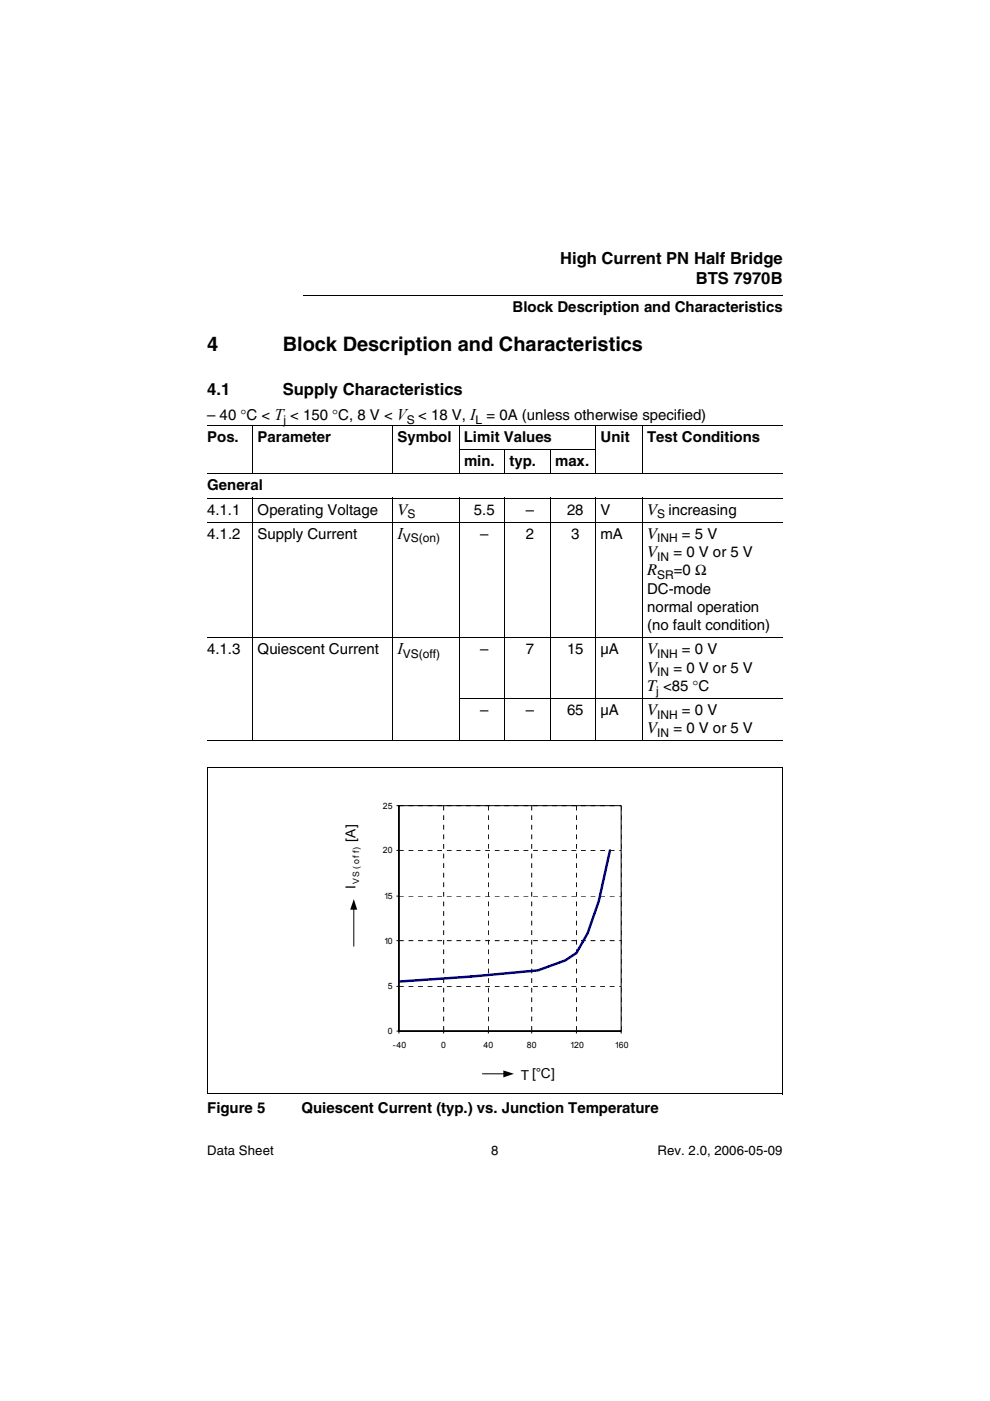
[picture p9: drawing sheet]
<svg xmlns="http://www.w3.org/2000/svg" width="210mm" height="297mm" viewBox="0 0 210 297" stroke-linecap="round" stroke-linejoin="round" font-family="sans-serif">
<defs><g id="words">
<g font-size="4.2">
<text x="43.9" y="74.3">4</text>
<text x="59.9" y="74.3">Block Description and Characteristics</text>
</g>
<g font-size="3.5">
<text x="118.7" y="55.9">High Current PN Half Bridge</text>
<text x="147.5" y="60.1">BTS 7970B</text>
<text x="43.9" y="83.7">4.1</text>
<text x="59.9" y="83.7">Supply Characteristics</text>
<text x="84.3" y="109.1">V</text>
<text x="137.2" y="109.1">V increasing</text>
<text x="84.3" y="114.2">I</text>
<text x="137.2" y="114.2">V</text>
<text x="137.2" y="118.1">V</text>
<text x="137.2" y="122">R</text>
<text x="84.3" y="138.7">I</text>
<text x="137.2" y="138.7">V</text>
<text x="137.2" y="142.6">V</text>
<text x="137.2" y="146.5">T &lt;85 °C</text>
<text x="137.2" y="151.6">V</text>
<text x="137.2" y="155.5">V</text>
</g>
<g font-size="3.2">
<text x="108.7" y="66.2">Block Description and Characteristics</text>
<text x="43.9" y="89.2">– 40 °C &lt; T &lt; 150 °C, 8 V &lt; V &lt; 18 V, I = 0A (unless otherwise specified)</text>
<text x="43.9" y="93.8">Pos.</text>
<text x="54.6" y="93.8">Parameter</text>
<text x="84.3" y="93.8">Symbol</text>
<text x="98.4" y="93.8">Limit Values</text>
<text x="127.3" y="93.8">Unit</text>
<text x="137.2" y="93.8">Test Conditions</text>
<text x="98.4" y="98.8">min.</text>
<text x="108" y="98.8">typ.</text>
<text x="117.7" y="98.8">max.</text>
<text x="43.9" y="104">General</text>
<text x="43.9" y="109.1">4.1.1</text>
<text x="54.6" y="109.1">Operating Voltage</text>
<text x="100.5" y="109.1">5.5</text>
<text x="111.5" y="109.1">–</text>
<text x="120.2" y="109.1">28</text>
<text x="127.3" y="109.1">V</text>
<text x="43.9" y="114.2">4.1.2</text>
<text x="54.6" y="114.2">Supply Current</text>
<text x="101.8" y="114.2">–</text>
<text x="111.5" y="114.2">2</text>
<text x="121.1" y="114.2">3</text>
<text x="127.3" y="114.2">mA</text>
<text x="142.8" y="118.1">= 0 V or 5 V</text>
<text x="144.6" y="114.2">= 5 V</text>
<text x="137.2" y="125.9">DC-mode</text>
<text x="142.9" y="122">=0 Ω</text>
<text x="137.2" y="129.8">normal operation</text>
<text x="137.2" y="133.6">(no fault condition)</text>
<text x="43.9" y="138.7">4.1.3</text>
<text x="54.6" y="138.7">Quiescent Current</text>
<text x="101.8" y="138.7">–</text>
<text x="111.5" y="138.7">7</text>
<text x="120.2" y="138.7">15</text>
<text x="127.3" y="138.7">µA</text>
<text x="142.8" y="142.6">= 0 V or 5 V</text>
<text x="144.6" y="138.7">= 0 V</text>
<text x="101.8" y="151.6">–</text>
<text x="111.5" y="151.6">–</text>
<text x="120.2" y="151.6">65</text>
<text x="127.3" y="151.6">µA</text>
<text x="142.8" y="155.5">= 0 V or 5 V</text>
<text x="144.6" y="151.6">= 0 V</text>
<text x="43.9" y="235.9">Figure 5</text>
<text x="63.9" y="235.9">Quiescent Current (typ.) vs. Junction Temperature</text>
</g>
<g font-size="2.9">
<text x="75.4" y="178.5" transform="rotate(-90 75.4 178.5)">[A]</text>
<text x="75.4" y="188.6" transform="rotate(-90 75.4 188.6)">I</text>
<text x="110.4" y="228.9">T [°C]</text>
</g>
<g font-size="2.8">
<text x="43.9" y="244.9">Data Sheet</text>
<text x="104.1" y="244.9">8</text>
<text x="139.4" y="244.9">Rev. 2.0, 2006-05-09</text>
</g>
<g font-size="2.5">
<text x="60.1" y="90">j</text>
<text x="86.3" y="90">S</text>
<text x="100.8" y="90">L</text>
<text x="86.4" y="109.9">S</text>
<text x="139.4" y="109.9">S</text>
<text x="85.4" y="115">VS(on)</text>
<text x="139.4" y="115">INH</text>
<text x="139.4" y="118.9">IN</text>
<text x="139.4" y="122.8">SR</text>
<text x="85.4" y="139.5">VS(off)</text>
<text x="139.4" y="139.5">INH</text>
<text x="139.4" y="143.4">IN</text>
<text x="139.1" y="147.3">j</text>
<text x="139.4" y="152.4">INH</text>
<text x="139.4" y="156.3">IN</text>
</g>
<g font-size="1.8">
<text x="81.2" y="171.5">25</text>
<text x="81.2" y="180.9">20</text>
<text x="76.2" y="187.5" transform="rotate(-90 76.2 187.5)">V S ( of f)</text>
<text x="81.4" y="190.6">15</text>
<text x="81.4" y="200.1">10</text>
<text x="82.3" y="209.8">5</text>
<text x="82.3" y="219.2">0</text>
<text x="83.3" y="222.1">-40</text>
<text x="93.6" y="222.1">0</text>
<text x="102.5" y="222.1">40</text>
<text x="111.7" y="222.1">80</text>
<text x="120.9" y="222.1">120</text>
<text x="130.4" y="222.1">160</text>
</g>
</g></defs>
<path d="M64.3 62.5v.1z" fill="#000"/>
<path d="M64.3 62.5h101.7" fill="none" stroke="#000" stroke-width=".21"/>
<path d="M43.9 64h32.9v3.4h-32.9z" fill="#fff"/>
<g fill="none" stroke="#000" stroke-width=".21">
<path d="M43.9 90.2h122M53.6 90.2v10.3M83.2 90.2v10.3M97.3 95.4h29M97.3 90.2v10.3M107 95.3v5.2M116.6 95.3v5.2M126.3 90.2v10.3M136.2 90.2v10.3M43.9 100.5h122M43.9 105.6h122M43.9 110.7h122"/>
<path d="M53.6 105.5v51.6M83.2 105.5v51.6M97.3 105.5v51.6M107 105.5v51.6M116.6 105.5v51.6M126.3 105.5v51.6M136.2 105.5v51.6M43.9 135.2h122M43.9 157.1h122M97.3 148.1h68.6M44 162.7v69.2M44 162.8h121.9"/>
<path d="M84.1 170.8h47.6v48.3M84.6 170.8v48.3M165.9 162.8v69.2M75 192.7v7.9M84.1 199.4h.5M84.1 190h.5M84.1 180.3h.5M84.1 218.6h47.6M84.1 209.1h.5M94.1 218.6v.5M103.5 218.6v.5M112.7 218.6v.5"/>
<path d="M122.2 218.6v.5M43.9 231.9h122M102.3 227.7h4.6"/>
</g>
<path d="M84.6 170.8h47.1M94.1 170.8v47.8M103.5 170.8v47.8M112.7 170.8v47.8M122.2 170.8v47.8M131.7 170.8v47.8M84.6 199.4h47.1M84.6 190h47.1M84.6 180.3h47.1M84.6 209.1h47.1" fill="none" stroke="#000" stroke-width=".21" stroke-dasharray="1 1 1 1 1 1 1 1" stroke-linecap="butt"/>
<path d="M129.3 180.3l-2.3 10.8-2.4 6.8-2.4 4.2-2.4 1.5-5.8 2.1-14.1 1.4-15.3 1" fill="none" stroke="#000080" stroke-width=".53"/>
<path d="M75 190.6l.7 2.3h-1.4zM106.7 226.9l2.3 .8-2.3 .7z" fill="#000"/>
<use href="#words"/>
</svg>
